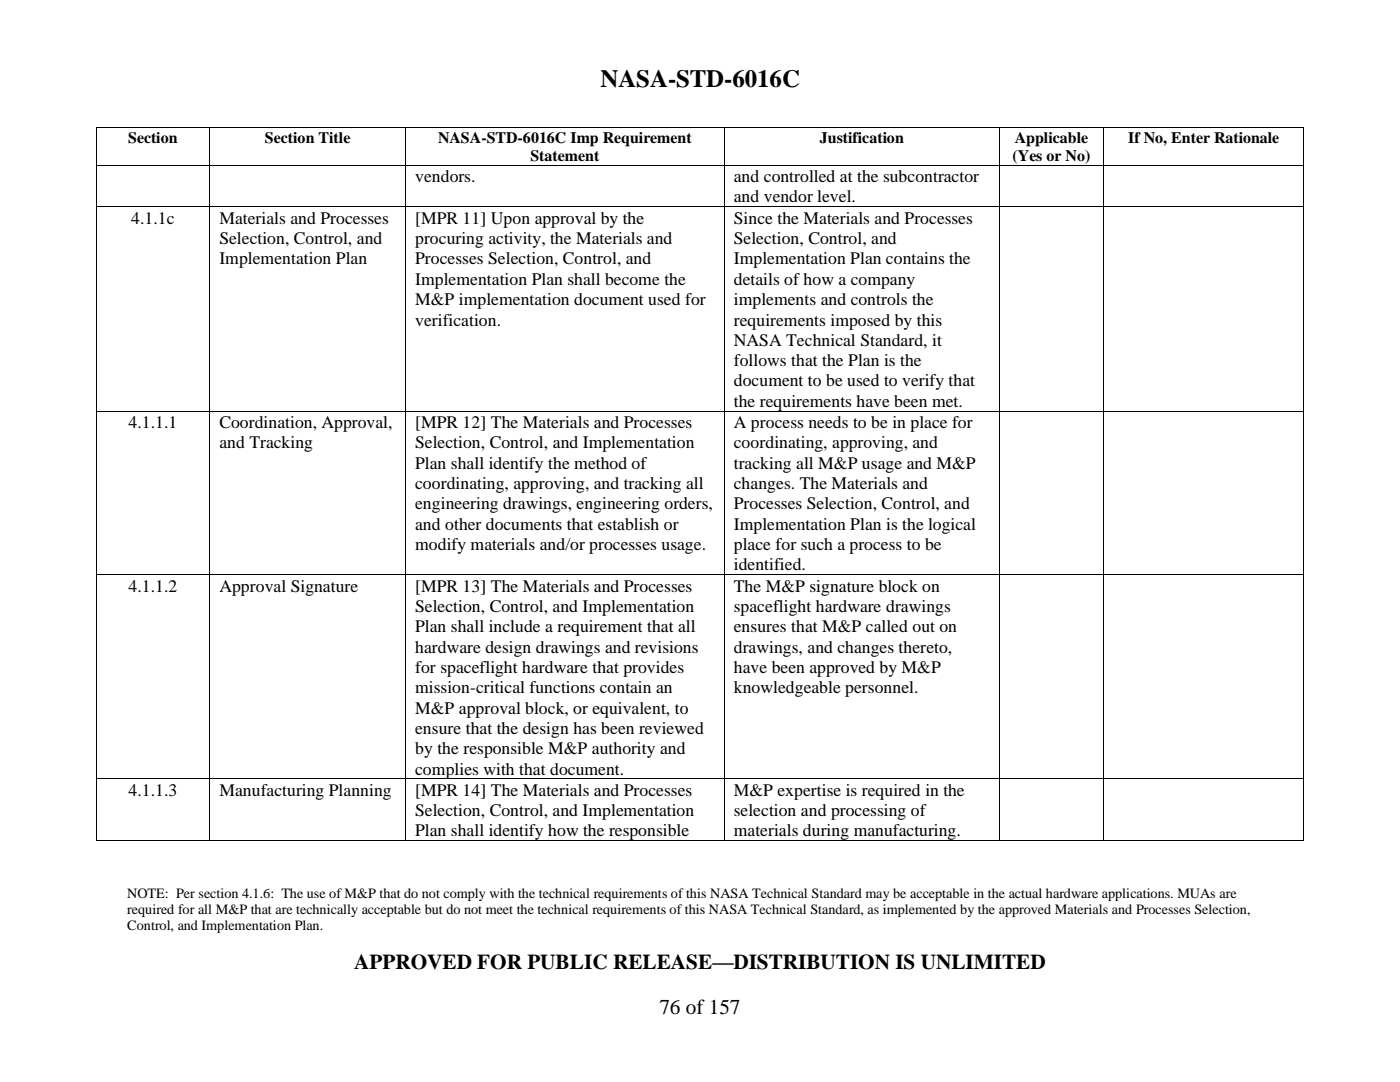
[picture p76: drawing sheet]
<svg xmlns="http://www.w3.org/2000/svg" width="279mm" height="216mm" viewBox="0 0 279 216" stroke-linecap="round" stroke-linejoin="round" font-family="sans-serif">
<defs><g id="words">
<text font-size="5" x="119.8" y="17.3">NASA-STD-6016C</text>
<g font-size="4.2">
<text x="70.7" y="193.4">APPROVED FOR PUBLIC RELEASE—DISTRIBUTION IS UNLIMITED</text>
<text x="131.6" y="202.3">76 of 157</text>
</g>
<g font-size="3.5">
<text x="82.9" y="36.4">vendors.</text>
<text x="146.4" y="36.4">and controlled at the subcontractor</text>
<text x="146.4" y="40.4">and vendor level.</text>
<text x="26.2" y="44.6">4.1.1c</text>
<text x="43.8" y="44.6">Materials and Processes</text>
<text x="82.9" y="44.6">[MPR 11] Upon approval by the</text>
<text x="146.4" y="44.6">Since the Materials and Processes</text>
<text x="43.8" y="48.7">Selection, Control, and</text>
<text x="43.8" y="52.8">Implementation Plan</text>
<text x="82.9" y="48.7">procuring activity, the Materials and</text>
<text x="82.9" y="52.8">Processes Selection, Control, and</text>
<text x="146.4" y="48.7">Selection, Control, and</text>
<text x="146.4" y="52.8">Implementation Plan contains the</text>
<text x="82.9" y="56.8">Implementation Plan shall become the</text>
<text x="146.4" y="56.8">details of how a company</text>
<text x="82.9" y="60.9">M&amp;P implementation document used for</text>
<text x="82.9" y="65">verification.</text>
<text x="146.4" y="60.9">implements and controls the</text>
<text x="146.4" y="65">requirements imposed by this</text>
<text x="146.4" y="69">NASA Technical Standard, it</text>
<text x="146.4" y="73">follows that the Plan is the</text>
<text x="146.4" y="77.1">document to be used to verify that</text>
<text x="146.4" y="81.2">the requirements have been met.</text>
<text x="25.7" y="85.4">4.1.1.1</text>
<text x="43.8" y="85.4">Coordination, Approval,</text>
<text x="43.8" y="89.5">and Tracking</text>
<text x="82.9" y="85.4">[MPR 12] The Materials and Processes</text>
<text x="82.9" y="89.5">Selection, Control, and Implementation</text>
<text x="146.4" y="85.4">A process needs to be in place for</text>
<text x="146.4" y="89.5">coordinating, approving, and</text>
<text x="82.9" y="93.5">Plan shall identify the method of</text>
<text x="146.4" y="93.5">tracking all M&amp;P usage and M&amp;P</text>
<text x="82.9" y="97.6">coordinating, approving, and tracking all</text>
<text x="82.9" y="101.6">engineering drawings, engineering orders,</text>
<text x="146.4" y="97.6">changes. The Materials and</text>
<text x="146.4" y="101.6">Processes Selection, Control, and</text>
<text x="82.9" y="105.7">and other documents that establish or</text>
<text x="146.4" y="105.7">Implementation Plan is the logical</text>
<text x="82.9" y="109.8">modify materials and/or processes usage.</text>
<text x="146.4" y="109.8">place for such a process to be</text>
<text x="146.4" y="113.8">identified.</text>
<text x="25.7" y="118.1">4.1.1.2</text>
<text x="43.8" y="118.1">Approval Signature</text>
<text x="82.9" y="118.1">[MPR 13] The Materials and Processes</text>
<text x="146.4" y="118.1">The M&amp;P signature block on</text>
<text x="82.9" y="122.1">Selection, Control, and Implementation</text>
<text x="146.4" y="122.1">spaceflight hardware drawings</text>
<text x="82.9" y="126.1">Plan shall include a requirement that all</text>
<text x="82.9" y="130.2">hardware design drawings and revisions</text>
<text x="146.4" y="126.1">ensures that M&amp;P called out on</text>
<text x="146.4" y="130.2">drawings, and changes thereto,</text>
<text x="82.9" y="134.3">for spaceflight hardware that provides</text>
<text x="146.4" y="134.3">have been approved by M&amp;P</text>
<text x="82.9" y="138.3">mission-critical functions contain an</text>
<text x="82.9" y="142.4">M&amp;P approval block, or equivalent, to</text>
<text x="146.4" y="138.3">knowledgeable personnel.</text>
<text x="82.9" y="146.4">ensure that the design has been reviewed</text>
<text x="82.9" y="150.5">by the responsible M&amp;P authority and</text>
<text x="82.9" y="154.6">complies with that document.</text>
<text x="25.7" y="158.8">4.1.1.3</text>
<text x="43.8" y="158.8">Manufacturing Planning</text>
<text x="82.9" y="158.8">[MPR 14] The Materials and Processes</text>
<text x="146.4" y="158.8">M&amp;P expertise is required in the</text>
<text x="82.9" y="162.8">Selection, Control, and Implementation</text>
<text x="82.9" y="166.9">Plan shall identify how the responsible</text>
<text x="146.4" y="162.8">selection and processing of</text>
<text x="146.4" y="166.9">materials during manufacturing.</text>
</g>
<g font-size="3.2">
<text x="25.6" y="28.5">Section</text>
<text x="52.9" y="28.5">Section Title</text>
<text x="87.4" y="28.5">NASA-STD-6016C Imp Requirement</text>
<text x="163.6" y="28.5">Justification</text>
<text x="202.5" y="28.5">Applicable</text>
<text x="225.2" y="28.5">If No, Enter Rationale</text>
<text x="105.9" y="32.2">Statement</text>
<text x="202.1" y="32.2">(Yes or No)</text>
</g>
<g font-size="2.8">
<text x="25.4" y="179.1">NOTE: Per section 4.1.6: The use of M&amp;P that do not comply with the technical requirements of this NASA Technical Standard may be acceptable in the actual hardware applications. MUAs are</text>
<text x="25.4" y="182.4">required for all M&amp;P that are technically acceptable but do not meet the technical requirements of this NASA Technical Standard, as implemented by the approved Materials and Processes Selection,</text>
<text x="25.4" y="185.6">Control, and Implementation Plan.</text>
</g>
</g></defs>
<g fill="#000">
<path d="M19.1 25.4h.2v.2h-.2z" fill-rule="evenodd"/>
<path d="M19.1 25.4h.2v.2h-.2z" fill-rule="evenodd"/>
<path d="M19.1 32.9h.2v.2h-.2z" fill-rule="evenodd"/>
<path d="M41.8 25.4h.2v.2h-.2z" fill-rule="evenodd"/>
<path d="M41.8 32.9h.2v.2h-.2z" fill-rule="evenodd"/>
<path d="M80.9 25.4h.2v.2h-.2z" fill-rule="evenodd"/>
<path d="M80.9 32.9h.2v.2h-.2z" fill-rule="evenodd"/>
<path d="M144.5 25.4h.1v.2h-.1z" fill-rule="evenodd"/>
<path d="M144.5 32.9h.1v.2h-.1z" fill-rule="evenodd"/>
<path d="M199.3 25.4h.2v.2h-.2z" fill-rule="evenodd"/>
<path d="M199.3 32.9h.2v.2h-.2z" fill-rule="evenodd"/>
<path d="M220.2 25.4h.2v.2h-.2z" fill-rule="evenodd"/>
<path d="M220.2 32.9h.2v.2h-.2z" fill-rule="evenodd"/>
<path d="M260.1 25.4h.2v.2h-.2z" fill-rule="evenodd"/>
<path d="M260.1 25.4h.2v.2h-.2z" fill-rule="evenodd"/>
<path d="M260.1 32.9h.2v.2h-.2z" fill-rule="evenodd"/>
<path d="M19.1 41.2h.2v.1h-.2z" fill-rule="evenodd"/>
<path d="M41.8 41.2h.2v.1h-.2z" fill-rule="evenodd"/>
<path d="M80.9 41.2h.2v.1h-.2z" fill-rule="evenodd"/>
<path d="M144.5 41.2h.1v.1h-.1z" fill-rule="evenodd"/>
<path d="M199.3 41.2h.2v.1h-.2z" fill-rule="evenodd"/>
<path d="M220.2 41.2h.2v.1h-.2z" fill-rule="evenodd"/>
<path d="M260.1 41.2h.2v.1h-.2z" fill-rule="evenodd"/>
<path d="M19.1 81.9h.2v.2h-.2z" fill-rule="evenodd"/>
<path d="M41.8 81.9h.2v.2h-.2z" fill-rule="evenodd"/>
<path d="M80.9 81.9h.2v.2h-.2z" fill-rule="evenodd"/>
<path d="M144.5 81.9h.1v.2h-.1z" fill-rule="evenodd"/>
<path d="M199.3 81.9h.2v.2h-.2z" fill-rule="evenodd"/>
<path d="M220.2 81.9h.2v.2h-.2z" fill-rule="evenodd"/>
<path d="M260.1 81.9h.2v.2h-.2z" fill-rule="evenodd"/>
<path d="M19.1 114.6h.2v.1h-.2z" fill-rule="evenodd"/>
<path d="M41.8 114.6h.2v.1h-.2z" fill-rule="evenodd"/>
<path d="M80.9 114.6h.2v.1h-.2z" fill-rule="evenodd"/>
<path d="M144.5 114.6h.1v.1h-.1z" fill-rule="evenodd"/>
<path d="M199.3 114.6h.2v.1h-.2z" fill-rule="evenodd"/>
<path d="M220.2 114.6h.2v.1h-.2z" fill-rule="evenodd"/>
<path d="M260.1 114.6h.2v.1h-.2z" fill-rule="evenodd"/>
<path d="M19.1 155.3h.2v.2h-.2z" fill-rule="evenodd"/>
<path d="M41.8 155.3h.2v.2h-.2z" fill-rule="evenodd"/>
<path d="M80.9 155.3h.2v.2h-.2z" fill-rule="evenodd"/>
<path d="M144.5 155.3h.1v.2h-.1z" fill-rule="evenodd"/>
<path d="M199.3 155.3h.2v.2h-.2z" fill-rule="evenodd"/>
<path d="M220.2 155.3h.2v.2h-.2z" fill-rule="evenodd"/>
<path d="M260.1 155.3h.2v.2h-.2z" fill-rule="evenodd"/>
<path d="M19.1 167.7h.2v.1h-.2z" fill-rule="evenodd"/>
<path d="M19.1 167.7h.2v.1h-.2z" fill-rule="evenodd"/>
<path d="M41.8 167.7h.2v.1h-.2z" fill-rule="evenodd"/>
<path d="M80.9 167.7h.2v.1h-.2z" fill-rule="evenodd"/>
<path d="M144.5 167.7h.1v.1h-.1z" fill-rule="evenodd"/>
<path d="M199.3 167.7h.2v.1h-.2z" fill-rule="evenodd"/>
<path d="M220.2 167.7h.2v.1h-.2z" fill-rule="evenodd"/>
<path d="M260.1 167.7h.2v.1h-.2z" fill-rule="evenodd"/>
<path d="M260.1 167.7h.2v.1h-.2z" fill-rule="evenodd"/>
</g>
<g fill="none" stroke="#000" stroke-width=".2">
<path d="M19.2 25.6v7.3M19.2 33.1v8.1M19.3 25.5h22.5M19.3 33h22.5M41.9 25.6v7.3M41.9 33.1v8.1M42 25.5h38.9M42 33h38.9M81 25.6v7.3M81 33.1v8.1M81.1 25.5h63.4M81.1 33h63.4"/>
<path d="M144.5 25.6v7.3M144.5 33.1v8.1M144.6 25.5h54.7M144.6 33h54.7M199.4 25.6v7.3M199.4 33.1v8.1M199.5 25.5h20.7M199.5 33h20.7M220.3 25.6v7.3M220.3 33.1v8.1M220.4 25.5h39.7M220.4 33h39.7"/>
<path d="M260.2 25.6v7.3M260.2 33.1v8.1M19.2 41.3v40.6M19.3 41.2h22.5M41.9 41.3v40.6M42 41.2h38.9M81 41.3v40.6M81.1 41.2h63.4M144.5 41.3v40.6M144.6 41.2h54.7M199.4 41.3v40.6M199.5 41.2h20.7"/>
<path d="M220.3 41.3v40.6M220.4 41.2h39.7M260.2 41.3v40.6M19.2 82.1v32.5M19.3 82h22.5M41.9 82.1v32.5M42 82h38.9M81 82.1v32.5M81.1 82h63.4M144.5 82.1v32.5M144.6 82h54.7M199.4 82.1v32.5"/>
<path d="M199.5 82h20.7M220.3 82.1v32.5M220.4 82h39.7M260.2 82.1v32.5M19.2 114.8v40.5M19.3 114.7h22.5M41.9 114.8v40.5M42 114.7h38.9M81 114.8v40.5M81.1 114.7h63.4M144.5 114.8v40.5M144.6 114.7h54.7"/>
<path d="M199.4 114.8v40.5M199.5 114.7h20.7M220.3 114.8v40.5M220.4 114.7h39.7M260.2 114.8v40.5M19.2 155.5v12.2M19.3 155.4h22.5M41.9 155.5v12.2M42 155.4h38.9M81 155.5v12.2M81.1 155.4h63.4M144.5 155.5v12.2"/>
<path d="M144.6 155.4h54.7M199.4 155.5v12.2M199.5 155.4h20.7M220.3 155.5v12.2M220.4 155.4h39.7M260.2 155.5v12.2M19.3 167.8h22.5M42 167.8h38.9M81.1 167.8h63.4M144.6 167.8h54.7M199.5 167.8h20.7M220.4 167.8h39.7"/>
</g>
<use href="#words"/>
</svg>
